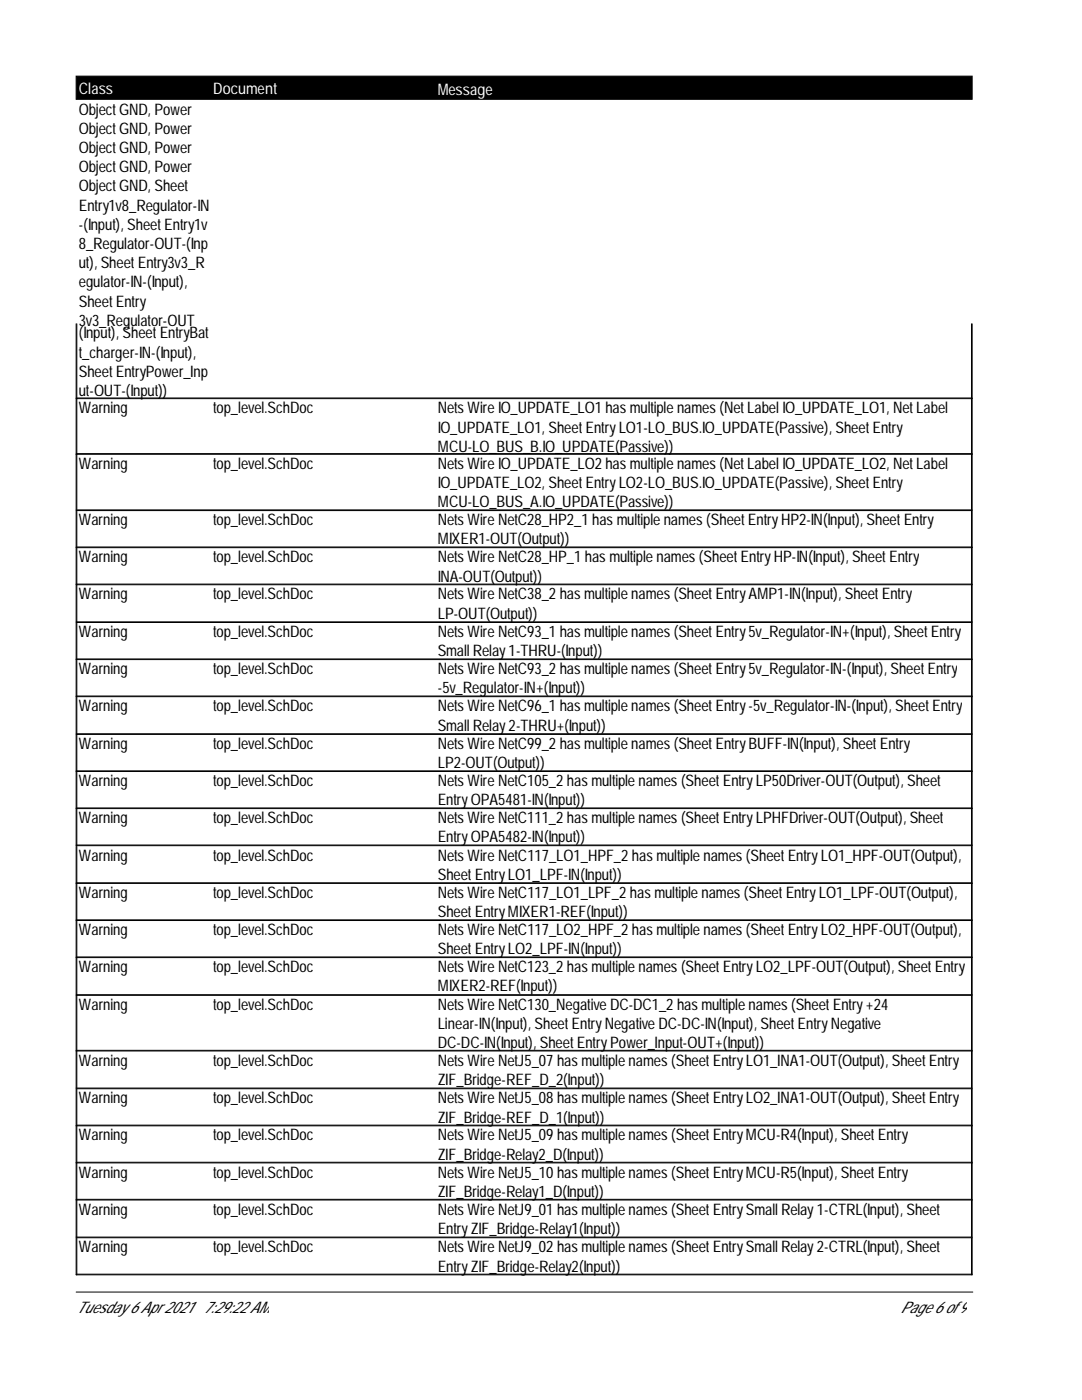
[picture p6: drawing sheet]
<svg xmlns="http://www.w3.org/2000/svg" width="216mm" height="279mm" viewBox="0 0 216 279" stroke-linecap="round" stroke-linejoin="round" font-family="sans-serif">
<defs><g id="words">
<g font-size="3.2" fill="#fff">
<text x="15.7" y="18.7">Class</text>
<text x="42.5" y="18.7">Document</text>
<text x="87.3" y="18.9">Message</text>
</g>
<g font-size="3.2">
<text x="15.7" y="22.9">ObjectGND, Power</text>
<text x="15.7" y="26.7">ObjectGND, Power</text>
<text x="15.7" y="30.5">ObjectGND, Power</text>
<text x="15.7" y="34.4">ObjectGND, Power</text>
<text x="15.7" y="38.2">ObjectGND, Sheet</text>
<text x="15.7" y="42">Entry1v8_Regulator-IN</text>
<text x="15.7" y="45.9">-(Input), SheetEntry1v</text>
<text x="15.7" y="49.7">8_Regulator-OUT-(Inp</text>
<text x="15.7" y="53.5">ut), SheetEntry3v3_R</text>
<text x="15.7" y="57.4">egulator-IN-(Input),</text>
<text x="15.7" y="61.2">SheetEntry</text>
<text x="15.7" y="65">3v3_Regulator-OUT</text>
<text x="15.7" y="67.5">(Input), SheetEntryBat</text>
<text x="15.7" y="71.4">t_charger-IN-(Input),</text>
<text x="15.7" y="75.2">SheetEntryPower_Inp</text>
<text x="15.7" y="79">ut-OUT-(Input))</text>
<text x="15.7" y="82.5">Warning</text>
<text x="42.5" y="82.5">top_level.SchDoc</text>
<text x="87.3" y="82.5">NetsWireIO_UPDATE_LO1 hasmultiplenames(NetLabel IO_UPDATE_LO1, NetLabel</text>
<text x="87.3" y="86.3">IO_UPDATE_LO1, SheetEntryLO1-LO_BUS.IO_UPDATE(Passive), SheetEntry</text>
<text x="15.7" y="93.6">Warning</text>
<text x="42.5" y="93.6">top_level.SchDoc</text>
<text x="87.3" y="90.2">MCU-LO_BUS_B.IO_UPDATE(Passive))</text>
<text x="87.3" y="93.6">NetsWireIO_UPDATE_LO2hasmultiplenames(NetLabel IO_UPDATE_LO2, NetLabel</text>
<text x="87.3" y="97.4">IO_UPDATE_LO2, SheetEntryLO2-LO_BUS.IO_UPDATE(Passive), SheetEntry</text>
<text x="87.3" y="101.3">MCU-LO_BUS_A.IO_UPDATE(Passive))</text>
<text x="15.7" y="104.8">Warning</text>
<text x="42.5" y="104.8">top_level.SchDoc</text>
<text x="87.3" y="104.8">NetsWireNetC28_HP2_1 hasmultiplenames(SheetEntryHP2-IN(Input), SheetEntry</text>
<text x="15.7" y="112.2">Warning</text>
<text x="42.5" y="112.2">top_level.SchDoc</text>
<text x="87.3" y="108.7">MIXER1-OUT(Output))</text>
<text x="87.3" y="112.2">NetsWireNetC28_HP_1 hasmultiplenames(SheetEntryHP-IN(Input), SheetEntry</text>
<text x="15.7" y="119.6">Warning</text>
<text x="42.5" y="119.6">top_level.SchDoc</text>
<text x="87.3" y="116.1">INA-OUT(Output))</text>
<text x="87.3" y="119.6">NetsWireNetC38_2hasmultiplenames(SheetEntryAMP1-IN(Input), SheetEntry</text>
<text x="87.3" y="123.5">LP-OUT(Output))</text>
<text x="15.7" y="127.2">Warning</text>
<text x="42.5" y="127.2">top_level.SchDoc</text>
<text x="87.3" y="127.2">NetsWireNetC93_1 hasmultiplenames(SheetEntry5v_Regulator-IN+(Input), SheetEntry</text>
<text x="87.3" y="131">Small Relay1-THRU-(Input))</text>
<text x="15.7" y="134.6">Warning</text>
<text x="42.5" y="134.6">top_level.SchDoc</text>
<text x="87.3" y="134.6">NetsWireNetC93_2hasmultiplenames(SheetEntry5v_Regulator-IN-(Input), SheetEntry</text>
<text x="15.7" y="142">Warning</text>
<text x="42.5" y="142">top_level.SchDoc</text>
<text x="87.3" y="138.4">-5v_Regulator-IN+(Input))</text>
<text x="87.3" y="142">NetsWireNetC96_1 hasmultiplenames(SheetEntry-5v_Regulator-IN-(Input), SheetEntry</text>
<text x="15.7" y="149.5">Warning</text>
<text x="42.5" y="149.5">top_level.SchDoc</text>
<text x="87.3" y="145.8">Small Relay2-THRU+(Input))</text>
<text x="87.3" y="149.5">NetsWireNetC99_2hasmultiplenames(SheetEntryBUFF-IN(Input), SheetEntry</text>
<text x="87.3" y="153.3">LP2-OUT(Output))</text>
<text x="15.7" y="156.9">Warning</text>
<text x="42.5" y="156.9">top_level.SchDoc</text>
<text x="87.3" y="156.9">NetsWireNetC105_2hasmultiplenames(SheetEntryLP50Driver-OUT(Output), Sheet</text>
<text x="87.3" y="160.7">EntryOPA5481-IN(Input))</text>
<text x="15.7" y="164.3">Warning</text>
<text x="42.5" y="164.3">top_level.SchDoc</text>
<text x="87.3" y="164.3">NetsWireNetC111_2hasmultiplenames(SheetEntryLPHFDriver-OUT(Output), Sheet</text>
<text x="15.7" y="171.8">Warning</text>
<text x="42.5" y="171.8">top_level.SchDoc</text>
<text x="87.3" y="168.1">EntryOPA5482-IN(Input))</text>
<text x="87.3" y="171.8">NetsWireNetC117_LO1_HPF_2hasmultiplenames(SheetEntryLO1_HPF-OUT(Output),</text>
<text x="15.7" y="179.2">Warning</text>
<text x="42.5" y="179.2">top_level.SchDoc</text>
<text x="87.3" y="175.7">SheetEntryLO1_LPF-IN(Input))</text>
<text x="87.3" y="179.2">NetsWireNetC117_LO1_LPF_2hasmultiplenames(SheetEntryLO1_LPF-OUT(Output),</text>
<text x="87.3" y="183.1">SheetEntryMIXER1-REF(Input))</text>
<text x="15.7" y="186.6">Warning</text>
<text x="42.5" y="186.6">top_level.SchDoc</text>
<text x="87.3" y="186.6">NetsWireNetC117_LO2_HPF_2hasmultiplenames(SheetEntryLO2_HPF-OUT(Output),</text>
<text x="87.3" y="190.5">SheetEntryLO2_LPF-IN(Input))</text>
<text x="15.7" y="194">Warning</text>
<text x="42.5" y="194">top_level.SchDoc</text>
<text x="87.3" y="194">NetsWireNetC123_2hasmultiplenames(SheetEntryLO2_LPF-OUT(Output), SheetEntry</text>
<text x="87.3" y="197.9">MIXER2-REF(Input))</text>
<text x="15.7" y="201.6">Warning</text>
<text x="42.5" y="201.6">top_level.SchDoc</text>
<text x="87.3" y="201.6">NetsWireNetC130_NegativeDC-DC1_2hasmultiplenames(SheetEntry+24</text>
<text x="87.3" y="205.4">Linear-IN(Input), SheetEntryNegativeDC-DC-IN(Input), SheetEntryNegative</text>
<text x="87.3" y="209.2">DC-DC-IN(Input), SheetEntryPower_Input-OUT+(Input))</text>
<text x="15.7" y="212.7">Warning</text>
<text x="42.5" y="212.7">top_level.SchDoc</text>
<text x="87.3" y="212.7">NetsWireNetJ5_07hasmultiplenames(SheetEntryLO1_INA1-OUT(Output), SheetEntry</text>
<text x="15.7" y="220.2">Warning</text>
<text x="42.5" y="220.2">top_level.SchDoc</text>
<text x="87.3" y="216.5">ZIF_Bridge-REF_D_2(Input))</text>
<text x="87.3" y="220.2">NetsWireNetJ5_08hasmultiplenames(SheetEntryLO2_INA1-OUT(Output), SheetEntry</text>
<text x="15.7" y="227.6">Warning</text>
<text x="42.5" y="227.6">top_level.SchDoc</text>
<text x="87.3" y="224">ZIF_Bridge-REF_D_1(Input))</text>
<text x="87.3" y="227.6">NetsWireNetJ5_09hasmultiplenames(SheetEntryMCU-R4(Input), SheetEntry</text>
<text x="87.3" y="231.4">ZIF_Bridge-Relay2_D(Input))</text>
<text x="15.7" y="235">Warning</text>
<text x="42.5" y="235">top_level.SchDoc</text>
<text x="87.3" y="235">NetsWireNetJ5_10hasmultiplenames(SheetEntryMCU-R5(Input), SheetEntry</text>
<text x="87.3" y="238.8">ZIF_Bridge-Relay1_D(Input))</text>
<text x="15.7" y="242.4">Warning</text>
<text x="42.5" y="242.4">top_level.SchDoc</text>
<text x="87.3" y="242.4">NetsWireNetJ9_01 hasmultiplenames(SheetEntrySmall Relay1-CTRL(Input), Sheet</text>
<text x="15.7" y="249.9">Warning</text>
<text x="42.5" y="249.9">top_level.SchDoc</text>
<text x="87.3" y="246.2">EntryZIF_Bridge-Relay1(Input))</text>
<text x="87.3" y="249.9">NetsWireNetJ9_02hasmultiplenames(SheetEntrySmall Relay2-CTRL(Input), Sheet</text>
<text x="87.3" y="253.8">EntryZIF_Bridge-Relay2(Input))</text>
<text x="15.2" y="262.1">Tuesday6Apr2021 7:29:22AM</text>
<text x="179.7" y="262.1">Page6of9</text>
</g>
</g></defs>
<path d="M15.2 15.2h178.8v4.6h-178.8z" fill="#000" stroke="#000" stroke-width=".2"/>
<g fill="none" stroke="#000" stroke-width=".2">
<path d="M15.2 79.6h178.8M15.2 79.4h178.8M15.2 64.6v37.2h178.8v-37.2M15.3 64.6v37.2M193.9 64.6v37.2M15.2 90.7h178.8M15.2 90.5h178.8M15.2 101.9h178.8v22.2h-178.8zM15.2 109.3h178.8M15.2 109.2h178.8M15.2 116.7h178.8M15.2 116.6h178.8"/>
<path d="M15.3 101.9v22.2M193.9 101.9v22.2M15.2 124.2h178.8v22.2h-178.8zM15.2 131.6h178.8M15.2 131.5h178.8M15.2 139h178.8M15.2 138.9h178.8M15.3 124.2v22.2M193.9 124.2v22.2M15.2 146.6h178.8v22.2h-178.8zM15.2 154h178.8M15.2 153.8h178.8"/>
<path d="M15.3 146.6v22.2M193.9 146.6v22.2M15.2 168.9v29.6h178.8v-29.6M15.2 161.4h178.8M15.2 161.2h178.8M15.2 168.6h178.8M15.2 176.3h178.8M15.2 176.2h178.8M15.3 168.9v29.6M193.9 168.9v29.6M15.2 198.6h178.8v18.5h-178.8zM15.2 183.7h178.8"/>
<path d="M15.2 183.6h178.8M15.2 191.1h178.8M15.2 191h178.8M15.3 198.6v18.5M193.9 198.6v18.5M15.2 217.3h178.8v29.6h-178.8zM15.2 209.7h178.8M15.2 209.6h178.8M15.3 217.3v29.6M193.9 217.3v29.6M15.2 224.7h178.8M15.2 224.5h178.8"/>
<path d="M15.2 232.1h178.8M15.2 232h178.8M15.2 239.5h178.8M15.2 239.4h178.8M15.2 247h178.8v7.4h-178.8zM15.2 254.3h178.8M15.2 257.9h178.9M15.3 247v7.4M193.9 247v7.4"/>
</g>
<use href="#words"/>
</svg>
